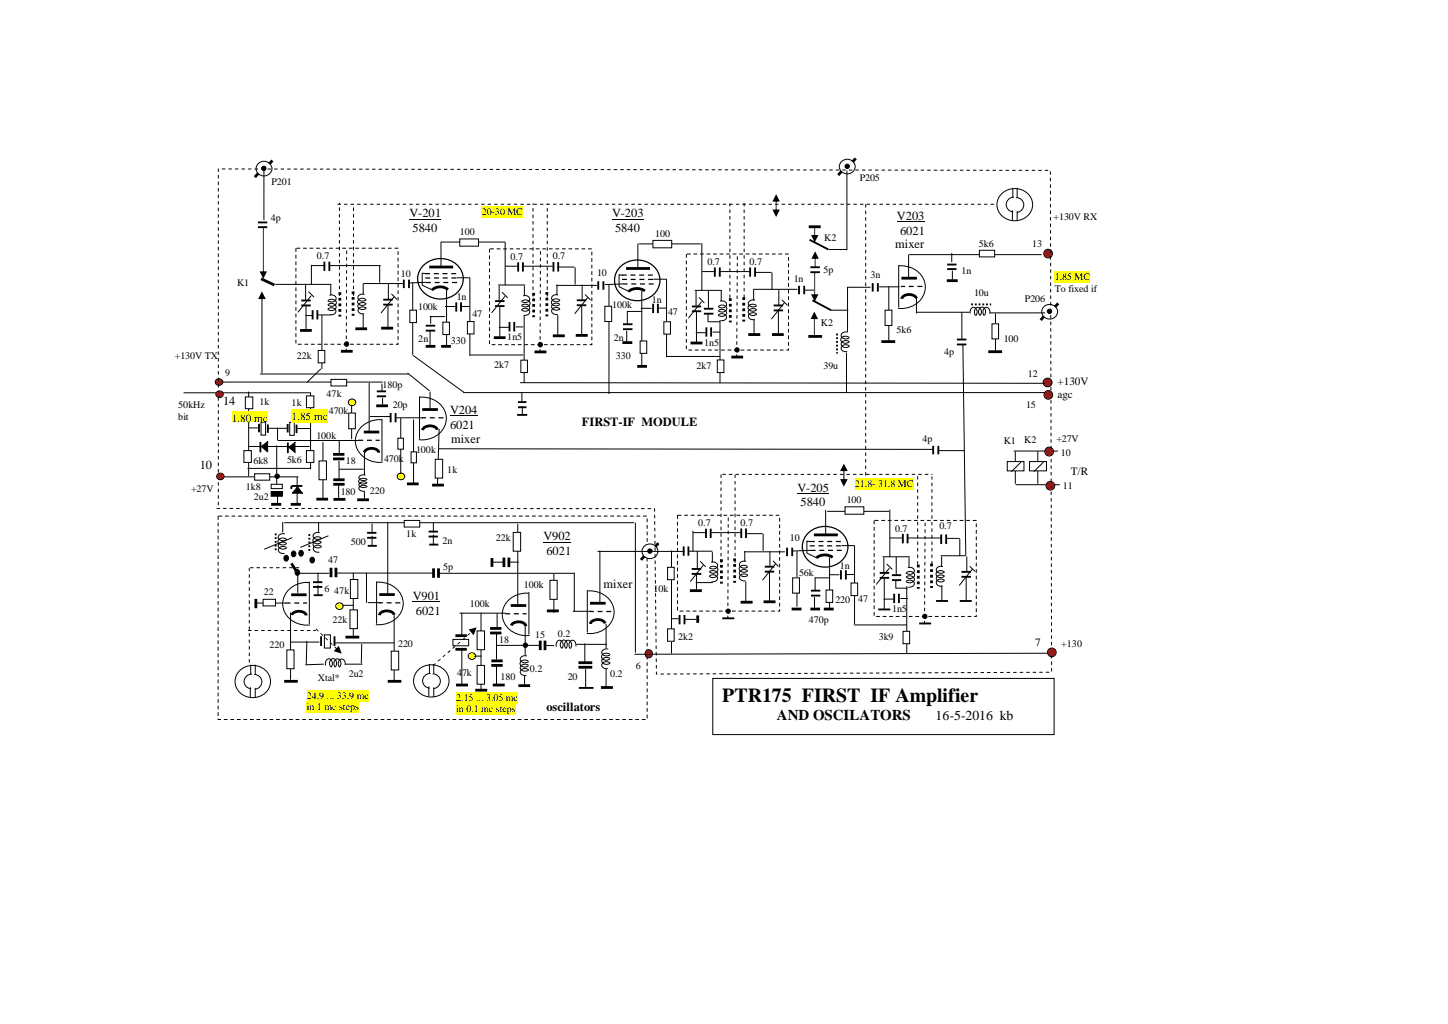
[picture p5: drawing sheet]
<svg xmlns="http://www.w3.org/2000/svg" width="297mm" height="210mm" viewBox="0 0 297 210" stroke-linecap="round" stroke-linejoin="round" font-family="sans-serif">
<defs><g id="words">
<text font-size="4.1" x="148.2" y="143.9">PTR175 FIRST IF Amplifier</text>
<text font-size="3.1" x="159.4" y="147.6">AND OSCILATORS</text>
<text font-size="2.8" x="191.9" y="147.6">16-5-2016 kb</text>
<g font-size="2.5">
<text x="84" y="44.6">V-201</text>
<text x="84.6" y="47.5">5840</text>
<text x="125.6" y="44.6">V-203</text>
<text x="126.2" y="47.6">5840</text>
<text x="184" y="45.1">V203</text>
<text x="183.6" y="50.8">mixer</text>
<text x="184.7" y="48.1">6021</text>
<text x="45.8" y="83.1">14</text>
<text x="92.3" y="84.9">V204</text>
<text x="92.3" y="87.9">6021</text>
<text x="119.4" y="87.3">FIRST-IF MODULE</text>
<text x="92.5" y="90.9">mixer</text>
<text x="41" y="96.1">10</text>
<text x="163.6" y="100.8">V-205</text>
<text x="164.2" y="103.8">5840</text>
<text x="111.5" y="110.7">V902</text>
<text x="112.1" y="113.7">6021</text>
<text x="84.7" y="123">V901</text>
<text x="123.8" y="120.6">mixer</text>
<text x="85.3" y="126">6021</text>
<text x="112.1" y="145.7">oscillators</text>
</g>
<g font-size="2.3">
<text x="217" y="79">+130V</text>
<text x="217" y="81.6">agc</text>
<text x="47.6" y="86.4">1.80 mc</text>
<text x="59.8" y="86.1">1.85 mc</text>
<text x="219.7" y="97.5">T/R</text>
<text x="212.4" y="132.5">7</text>
</g>
<g font-size="2.1">
<text x="55.7" y="38">P201</text>
<text x="176.4" y="37">P205</text>
<text x="55.6" y="45.2">4p</text>
<text x="98.8" y="44.1">20-30 MC</text>
<text x="216.1" y="45">+130V RX</text>
<text x="65" y="53.1">0.7</text>
<text x="94.3" y="48.1">100</text>
<text x="104.7" y="53.3">0.7</text>
<text x="113.4" y="53.2">0.7</text>
<text x="134.4" y="48.6">100</text>
<text x="169.1" y="49.4">K2</text>
<text x="200.8" y="50.6">5k6</text>
<text x="211.7" y="50.5">13</text>
<text x="48.6" y="58.6">K1</text>
<text x="82.3" y="56.7">10</text>
<text x="122.5" y="56.6">10</text>
<text x="145.1" y="54.3">0.7</text>
<text x="153.8" y="54.3">0.7</text>
<text x="162.8" y="57.7">1n</text>
<text x="168.9" y="55.9">5p</text>
<text x="178.6" y="56.9">3n</text>
<text x="197.2" y="56.3">1n</text>
<text x="216.4" y="57.5">1.85 MC</text>
<text x="216.4" y="59.9">To fixed if</text>
<text x="85.8" y="63.6">100k</text>
<text x="93.7" y="61.6">1n</text>
<text x="96.9" y="65">47</text>
<text x="125.6" y="63.2">100k</text>
<text x="133.7" y="62">1n</text>
<text x="137.1" y="64.5">47</text>
<text x="199.8" y="60.6">10u</text>
<text x="210.2" y="61.8">P206</text>
<text x="85.8" y="70.1">2n</text>
<text x="92.5" y="70.5">330</text>
<text x="104.1" y="69.8">1n5</text>
<text x="125.9" y="69.8">2n</text>
<text x="144.4" y="70.8">1n5</text>
<text x="168.4" y="66.9">K2</text>
<text x="183.9" y="68.2">5k6</text>
<text x="205.9" y="70.1">100</text>
<text x="35.9" y="73.6">+130V TX</text>
<text x="46.2" y="77.1">9</text>
<text x="60.9" y="73.7">22k</text>
<text x="101.4" y="75.4">2k7</text>
<text x="126.3" y="73.5">330</text>
<text x="142.9" y="75.7">2k7</text>
<text x="168.9" y="75.7">39u</text>
<text x="193.7" y="72.7">4p</text>
<text x="210.9" y="77.3">12</text>
<text x="36.6" y="83.6">50kHz</text>
<text x="53.3" y="83.1">1k</text>
<text x="59.8" y="83.2">1k</text>
<text x="67" y="81.4">47k</text>
<text x="78.5" y="79.6">180p</text>
<text x="80.6" y="83.7">20p</text>
<text x="210.5" y="83.7">15</text>
<text x="36.6" y="86">bit</text>
<text x="67.4" y="85">470k</text>
<text x="52" y="95.1">6k8</text>
<text x="58.9" y="94.8">5k6</text>
<text x="64.9" y="90">100k</text>
<text x="70.9" y="95.1">18</text>
<text x="78.8" y="94.7">470k</text>
<text x="85.4" y="92.8">100k</text>
<text x="189.2" y="90.7">4p</text>
<text x="205.9" y="91">K1</text>
<text x="210.1" y="90.8">K2</text>
<text x="216.7" y="90.6">+27V</text>
<text x="217.6" y="93.4">10</text>
<text x="39.2" y="100.9">+27V</text>
<text x="50.5" y="100.5">1k8</text>
<text x="69.9" y="101.4">180</text>
<text x="75.9" y="101.3">220</text>
<text x="91.7" y="96.9">1k</text>
<text x="175.4" y="99.8">21.8- 31.8 MC</text>
<text x="218" y="100.3">11</text>
<text x="52.1" y="102.4">2u2</text>
<text x="143.3" y="107.9">0.7</text>
<text x="151.9" y="107.8">0.7</text>
<text x="173.7" y="103">100</text>
<text x="72" y="111.8">500</text>
<text x="83.4" y="110">1k</text>
<text x="90.8" y="111.5">2n</text>
<text x="101.7" y="111">22k</text>
<text x="162" y="111">10</text>
<text x="183.6" y="109">0.7</text>
<text x="192.7" y="108.4">0.7</text>
<text x="67.3" y="115.4">47</text>
<text x="90.9" y="116.8">5p</text>
<text x="163.9" y="118">56k</text>
<text x="172.3" y="116.6">1n</text>
<text x="54.1" y="121.9">22</text>
<text x="66.5" y="121.4">6</text>
<text x="68.6" y="121.7">47k</text>
<text x="96.4" y="124.5">100k</text>
<text x="107.5" y="120.4">100k</text>
<text x="134.1" y="121.4">10k</text>
<text x="171.4" y="123.5">220</text>
<text x="176" y="123.5">47</text>
<text x="183" y="125.4">1n5</text>
<text x="68.2" y="127.8">22k</text>
<text x="102.4" y="131.9">18</text>
<text x="109.8" y="130.7">15</text>
<text x="114.5" y="130.6">0.2</text>
<text x="139.1" y="131.2">2k2</text>
<text x="165.9" y="127.7">470p</text>
<text x="180.3" y="131.1">3k9</text>
<text x="55.3" y="132.9">220</text>
<text x="81.7" y="132.7">220</text>
<text x="108.7" y="137.8">0.2</text>
<text x="130.4" y="137.2">6</text>
<text x="217.7" y="132.6">+130</text>
<text x="62.9" y="143.3">24.9 ... 33.9 mc</text>
<text x="65.2" y="139.6">Xtal*</text>
<text x="71.5" y="138.7">2u2</text>
<text x="93.6" y="143.7">2.15 ... 3.05 mc</text>
<text x="93.8" y="138.6">47k</text>
<text x="102.7" y="139.4">180</text>
<text x="116.5" y="139.4">20</text>
<text x="125.2" y="138.7">0.2</text>
<text x="62.9" y="145.6">in 1 mc steps</text>
<text x="93.6" y="146">in 0.1 mc steps</text>
</g>
</g></defs>
<path d="M208.3 92.6v6.5M212.9 92.6v6.5" fill="none" stroke="#000" stroke-width=".21"/>
<path d="M44.7 105.8h88.1v41.7h-88.1z" fill-rule="evenodd" fill="#fff"/>
<path d="M44.7 105.8h88.1v41.7h-88.1z" fill="none" stroke="#000" stroke-width=".21" stroke-dasharray=".8 .6" stroke-linecap="butt"/>
<path d="M66.5 130.1h1.3v2.7h-1.3z" fill-rule="evenodd" fill="#fff"/>
<path d="M95.1 80.5h119.2M63.4 119.4a4.7 4.7 0 0 0-5.3 5.2 5 5 0 0 0 5.4 3.5M63.5 119.3v8.5M77.3 119.3v8.5M77.3 119.3a4.9 4.9 0 0 1 5.4 4.4 4.9 4.9 0 0 1-5.5 4.4M66.5 130.1h1.3v2.7h-1.3z" fill="none" stroke="#000" stroke-width=".21"/>
<path d="M65.9 130.4v2M68.6 130.4v2" fill="none" stroke="#000" stroke-width=".38"/>
<path d="M59.7 121.9h3.2M59.9 126.1a1.86 1.86 0 0 1 2.8-.2l.1 .3M77.8 121.9h3.2M80.9 126a1.84 1.84 0 0 0-3-.2l-.1 .3" fill="none" stroke="#000" stroke-width=".57"/>
<path d="M58.6 123.6h4.4M82.1 123.6h-4.4" fill="none" stroke="#000" stroke-width=".26" stroke-dasharray="1 .8" stroke-linecap="butt"/>
<path d="M60.7 50.9h21v19.7h-21z" fill-rule="evenodd" fill="#fff"/>
<path d="M60.7 50.9h21v19.7h-21z" fill="none" stroke="#000" stroke-width=".21" stroke-dasharray=".8 .6" stroke-linecap="butt"/>
<g fill="none" stroke="#000" stroke-width=".21">
<path d="M56.6 58.3h11.3M62.7 58.5v2.9M63.3 59.8l1.1 1.1M63.9 54.4v3.9M64 54.4h2.6M67.7 54.4h10.3M67.9 58.5v2M74.5 58.3v2M74.5 58.1h8.2M77.9 54.5v3.4M79.7 58.3v2.9M62.8 62.7v5.2"/>
<path d="M63.8 60.7l-2.6 3.3M67.3 62.4a.92 .92 0 0 1 1.1-.1 .92 .92 0 0 1 .5 .9 1.14 1.14 0 0 1-1.6 .2M67.3 63.3a.89 .89 0 0 1 1.1-.2 .89 .89 0 0 1 .4 1l-.5 .4h-.5M67.3 61.6l.2-.2a.82 .82 0 0 1 1.1 .1 .82 .82 0 0 1 .1 1.1 1.18 1.18 0 0 1-1.4-.1M67.6 60.5a.8 .8 0 0 1 1.1 .2 .8 .8 0 0 1 0 1l-.7 .2-.7-.2M74.7 60.3a.79 .79 0 0 0-1 .2 .79 .79 0 0 0 0 1 1.18 1.18 0 0 0 1.4 0M75 61.4a.92 .92 0 0 0-1.1-.2 .92 .92 0 0 0-.5 1 1.14 1.14 0 0 0 1.7 .2M75.1 62.2l-.5-.2a.78 .78 0 0 0-.9 .3 .78 .78 0 0 0 0 .9 1.18 1.18 0 0 0 1.4 0M75.1 63.1a.93 .93 0 0 0-1.1-.1 .93 .93 0 0 0-.5 .9l.5 .4h.6M79.6 62.6v4.8M80.3 60.3l1.1 1M80.8 60.9l-2.6 3.2"/>
<circle cx="71.1" cy="70.5" r=".45"/>
</g>
<path d="M66.5 53.6v1.9M67.6 53.6v1.9M61.8 61.6h2M61.8 62.6h2M78.6 61.4h2M78.6 62.4h2M93.6 62v1.9M94.6 62v1.9" fill="none" stroke="#000" stroke-width=".38"/>
<path d="M61.5 67.7h2.5M69.9 72h2.4M78.2 67.3h2.4" fill="none" stroke="#000" stroke-width=".57"/>
<path d="M69.7 59.9v5M72.4 59.7v5" fill="none" stroke="#000" stroke-width=".57" stroke-dasharray=".6 .6" stroke-linecap="butt"/>
<path d="M69.3 41.9h138.9M71.1 51.4l-.1 20.7M69.6 60.6v-18.9M72.5 60.6v-18.8" fill="none" stroke="#000" stroke-width=".21" stroke-dasharray=".6 .8"/>
<circle cx="71.1" cy="70.5" r=".45" fill="#000"/>
<path d="M100.4 51h21v19.7h-21z" fill-rule="evenodd" fill="#fff"/>
<path d="M100.4 51h21v19.7h-21z" fill="none" stroke="#000" stroke-width=".21" stroke-dasharray=".8 .6" stroke-linecap="butt"/>
<path d="M82.8 57.3v1.8M83.9 57.3v1.8" fill="none" stroke="#000" stroke-width=".38"/>
<path d="M90.5 49.6h13" fill="none" stroke="#000" stroke-width=".21"/>
<path d="M86.8 54.5a4.9 4.9 0 0 1 8.2 1.9 4.5 4.5 0 0 1-6.3 4.6 4 4 0 0 1-1.9-6.5z" fill-rule="evenodd" fill="#fff"/>
<path d="M86.8 54.5a4.9 4.9 0 0 1 8.2 1.9 4.5 4.5 0 0 1-6.3 4.6 4 4 0 0 1-1.9-6.5z" fill="none" stroke="#000" stroke-width=".26"/>
<path d="M88 54.7h5M91.9 59.4a2.54 2.54 0 0 0-3.3 0M101.3 69.2h2.4M109.6 72.1h2.5M118.1 68.7h2.5" fill="none" stroke="#000" stroke-width=".57"/>
<path d="M87.2 56.1h7M87.2 57h7M87.4 57.9h7" fill="none" stroke="#000" stroke-width=".26" stroke-dasharray="1 .8" stroke-linecap="butt"/>
<g fill="none" stroke="#000" stroke-width=".21">
<path d="M87.4 56.1l-.8-.1v2.5l2.2 1M90.5 49.7v4.9M93.8 56.9h2.5M96.4 56.9v16M102.2 58.4h5.5M102.4 58.6v3M103 59.9l1.1 1.1M103.6 49.7v8.7M103.7 54.6h2.6M107.5 54.6h5.8M107.6 58.6v2M114.3 58.4v2"/>
<path d="M114.4 54.7h3.4M118 54.9v3.4M119.4 58.4v2.9M96.4 72.8h10.9M102.4 67.1h1.9M102.5 62.9v6.4M103.5 60.8l-2.6 3.3M105.9 67h1.4M107 62.6a.93 .93 0 0 1 1.1-.2 .93 .93 0 0 1 .5 .9 1.09 1.09 0 0 1-1.6 .2M107 63.5a.92 .92 0 0 1 1.1-.2 .92 .92 0 0 1 .5 .9l-.5 .4h-.6M107.1 61.7l.4-.2a.83 .83 0 0 1 .9 .1 .83 .83 0 0 1 .3 .9 1.13 1.13 0 0 1-1.6 .2M107.4 60.6a.79 .79 0 0 1 1 .2 .79 .79 0 0 1 0 1l-.7 .2-.7-.2"/>
<path d="M114.4 60.5a.78 .78 0 0 0-1 .1 .78 .78 0 0 0 0 1 1.18 1.18 0 0 0 1.4 0M114.4 64.6v4M114.8 61.5a.94 .94 0 0 0-1.1-.2 .94 .94 0 0 0-.5 1 1.17 1.17 0 0 0 1.6 .2M114.8 62.4a.94 .94 0 0 0-1.1-.2 .94 .94 0 0 0-.5 .9 1.2 1.2 0 0 0 1.6 .3M114.8 63.2l-.2-.1a.82 .82 0 0 0-1.1 .1 .82 .82 0 0 0-.1 1.1l.9 .1M119.3 62.7v6M120.1 60.4l1 1.1M120.6 61l-2.7 3.3"/>
<circle cx="110.8" cy="70.6" r=".46"/>
</g>
<path d="M106.3 53.8v1.9M107.3 53.8v1.9M113.5 53.7v2M114.5 53.7v2M101.6 61.7h1.9M101.6 62.7h1.9M104.5 66v1.9M105.5 66v1.9M118.3 61.6h2M118.3 62.6h2" fill="none" stroke="#000" stroke-width=".38"/>
<path d="M112.2 59.9v5M109.5 60v5" fill="none" stroke="#000" stroke-width=".57" stroke-dasharray=".6 .6" stroke-linecap="butt"/>
<path d="M110.9 51.6l-.1 20.6M109.3 60.7v-18.9M112.3 60.7v-18.9" fill="none" stroke="#000" stroke-width=".21" stroke-dasharray=".6 .8"/>
<circle cx="110.8" cy="70.6" r=".46" fill="#000"/>
<path d="M94.3 49h3.9v1.5h-3.9z" fill-rule="evenodd" fill="#fff"/>
<path d="M87.3 57.9l-3.4 .1M94.3 49h3.9v1.5h-3.9zM114.2 58.5h8.2M88.2 64.9h3M88.2 67.9v3M88.3 64.9v1.4M107.5 64.7v13.7" fill="none" stroke="#000" stroke-width=".21"/>
<path d="M87.3 66.8h2M87.3 67.8h2" fill="none" stroke="#000" stroke-width=".38"/>
<path d="M87.3 71h2" fill="none" stroke="#000" stroke-width=".57"/>
<path d="M106.8 73.8h1.4v2.6h-1.4z" fill-rule="evenodd" fill="#fff"/>
<path d="M84.7 58v14.6M106.8 73.8h1.4v2.6h-1.4z" fill="none" stroke="#000" stroke-width=".21"/>
<path d="M140.8 52.1h21v19.7h-21z" fill-rule="evenodd" fill="#fff"/>
<path d="M140.8 52.1h21v19.7h-21z" fill="none" stroke="#000" stroke-width=".21" stroke-dasharray=".8 .6" stroke-linecap="butt"/>
<path d="M122.7 57.7v1.7M123.8 57.7v1.7" fill="none" stroke="#000" stroke-width=".38"/>
<path d="M131.1 50h12.6" fill="none" stroke="#000" stroke-width=".21"/>
<path d="M127.2 54.8a4.9 4.9 0 0 1 8.1 1.9 4.5 4.5 0 0 1-6.2 4.7 4 4 0 0 1-1.9-6.6z" fill-rule="evenodd" fill="#fff"/>
<path d="M127.2 54.8a4.9 4.9 0 0 1 8.1 1.9 4.5 4.5 0 0 1-6.2 4.7 4 4 0 0 1-1.9-6.6z" fill="none" stroke="#000" stroke-width=".26"/>
<path d="M128.4 55h4.9M132.3 59.6a2.76 2.76 0 0 0-3.3 .1M141.6 70.3h2.5M150 73.2h2.4M158.4 68.6h2.4" fill="none" stroke="#000" stroke-width=".57"/>
<path d="M127.5 56.4h7.1M127.6 57.3h7M127.7 58.2h7" fill="none" stroke="#000" stroke-width=".26" stroke-dasharray="1 .8" stroke-linecap="butt"/>
<g fill="none" stroke="#000" stroke-width=".21">
<path d="M127.7 56.4l-.7-.1v2.5l2.1 1M130.8 50v4.9M134.1 57.2h2.5M136.7 57.2v16M142.6 59.5h5.4M142.8 59.7v2.9M144 49.9v9.6M144.1 55.7h2.6M147.8 55.7h5.9M148 59.7v2M154.6 59.5v2M154.8 55.8h3.4"/>
<path d="M158.4 55.9v3.4M159.8 59.5v2.9M136.7 73.1h11M142.8 68.2h1.8M142.9 63.9v6.5M143.4 61l1 1.1M143.9 61.9l-2.6 3.3M146.3 68.1h1.4M147.4 63.6a.94 .94 0 0 1 1.1-.1 .94 .94 0 0 1 .5 .9 1.22 1.22 0 0 1-1.6 .2M147.4 64.5a.94 .94 0 0 1 1.1-.1 .94 .94 0 0 1 .5 .9l-.5 .4h-.6M147.4 62.8a.92 .92 0 0 1 1.1-.2 .92 .92 0 0 1 .5 .9 1.22 1.22 0 0 1-1.6 .3M147.7 61.7a.79 .79 0 0 1 1.1 .2 .79 .79 0 0 1 0 1 1.18 1.18 0 0 1-1.4 0"/>
<path d="M154.8 61.5h-.2a.76 .76 0 0 0-.9 .3 .76 .76 0 0 0 .1 .9l.7 .2 .7-.2M155.1 62.6l-.2-.1a.82 .82 0 0 0-1.1 0 .82 .82 0 0 0-.1 1.1 1.18 1.18 0 0 0 1.4-.1M155.2 63.5l-.5-.2a.84 .84 0 0 0-.9 .1 .84 .84 0 0 0-.2 .8 1.13 1.13 0 0 0 1.6 .2M155.2 64.3a.92 .92 0 0 0-1.1-.2 .92 .92 0 0 0-.5 1l.5 .4h.6M159.7 63.8v4.7M160.4 61.5l1.1 1M160.9 62.1l-2.6 3.3"/>
<circle cx="151.2" cy="71.7" r=".44"/>
</g>
<path d="M146.6 54.8v1.9M147.7 54.8v1.9M153.9 54.8v1.9M154.9 54.8v1.9M141.9 62.8h1.9M141.9 63.8h1.9M144.9 67.1v1.9M145.9 67.1v1.9M158.7 62.6h2M158.7 63.6h2" fill="none" stroke="#000" stroke-width=".38"/>
<path d="M149.8 61.1v5M152.6 60.9v5" fill="none" stroke="#000" stroke-width=".57" stroke-dasharray=".6 .6" stroke-linecap="butt"/>
<path d="M151.3 52.6l-.2 20.7M149.7 61v-19.2M152.7 61v-19.3" fill="none" stroke="#000" stroke-width=".21" stroke-dasharray=".6 .8"/>
<circle cx="151.2" cy="71.7" r=".44" fill="#000"/>
<path d="M133.9 49.3h3.9v1.5h-3.9z" fill-rule="evenodd" fill="#fff"/>
<path d="M131.7 59.7v15.5M133.9 49.3h3.9v1.5h-3.9z" fill="none" stroke="#000" stroke-width=".21"/>
<path d="M127.8 66.5h1.9M127.8 67.5h1.9" fill="none" stroke="#000" stroke-width=".38"/>
<path d="M131.3 69.9h1.4v2.5h-1.4z" fill-rule="evenodd" fill="#fff"/>
<path d="M127.7 58.2l-3.6 .1M154.5 59.3h9M128.6 67.9v2.1M131.3 69.9h1.4v2.5h-1.4zM131.7 63.8h-3v2.5M147.7 65.7v12.7" fill="none" stroke="#000" stroke-width=".21"/>
<path d="M127.7 70.2h2" fill="none" stroke="#000" stroke-width=".57"/>
<path d="M147.1 73.8h1.4v2.6h-1.4z" fill-rule="evenodd" fill="#fff"/>
<path d="M124.9 58.5v22.2M66 64.6v11M147.1 73.8h1.4v2.6h-1.4zM61.1 117.7v3.8M59.6 125.6v13.7" fill="none" stroke="#000" stroke-width=".21"/>
<path d="M163.9 58.6v1.7M165 58.6v1.7" fill="none" stroke="#000" stroke-width=".38"/>
<path d="M67.9 116.4v1.9M68.9 116.4v1.9M58.3 139.7h2.8" fill="none" stroke="#000" stroke-width=".57"/>
<path d="M58.8 133.2h1.5v3.9h-1.5z" fill-rule="evenodd" fill="#fff"/>
<path d="M69 117.5h19.9M72.5 117.5v13M58.8 133.2h1.5v3.9h-1.5zM59.6 131.6h5.8M68.6 131.8h12.3M75.5 123.5h2.5M80.9 126.2v13.2" fill="none" stroke="#000" stroke-width=".21"/>
<path d="M180.8 70h2.8" fill="none" stroke="#000" stroke-width=".57"/>
<path d="M71.8 125h1.5v3.9h-1.5z" fill-rule="evenodd" fill="#fff"/>
<path d="M58.3 107.1h71.7M79.5 107.1v14.7M117.8 117.5v7.8M71.8 125h1.5v3.9h-1.5z" fill="none" stroke="#000" stroke-width=".21"/>
<path d="M70.9 130.6h2.8" fill="none" stroke="#000" stroke-width=".57"/>
<path d="M51.1 135.8v-19.3" fill="none" stroke="#000" stroke-width=".21" stroke-dasharray=".6 .8"/>
<path d="M64.8 128.9l.5 .3v.2zM65.7 129.8l.6 .5h-.1zM66.7 130.7l.6 .5zM67.7 131.7l.5 .5h-.1zM68.6 132.6h.2l.4 .5zM69.5 132.4l.6 1.6-1.7-.5z" fill="#000"/>
<circle cx="214.9" cy="78.4" r=".9" fill="#f00"/>
<circle cx="214.9" cy="78.4" r=".9" fill="none" stroke="#000" stroke-width=".21"/>
<path d="M52.8 33.7a1.55 1.55 0 0 1 2.7 .1 1.55 1.55 0 0 1-1.4 2.3 1.5 1.5 0 0 1-1.4-.8 1.5 1.5 0 0 1 .1-1.6z" fill-rule="evenodd" fill="#fff"/>
<g fill="none" stroke="#000" stroke-width=".21">
<path d="M52.8 33.7a1.55 1.55 0 0 1 2.7 .1 1.55 1.55 0 0 1-1.4 2.3 1.5 1.5 0 0 1-1.4-.8 1.5 1.5 0 0 1 .1-1.6z"/>
<circle cx="54.1" cy="34.5" r=".44"/>
</g>
<path d="M53 35.6l-.7 .7M55.9 32.9l-.7 .7" fill="none" stroke="#000" stroke-width=".57"/>
<circle cx="54.1" cy="34.5" r=".44" fill="#000"/>
<path d="M159.2 41v2.3zM159.2 39.8l.8 1.5h-1.5zM158.5 43h1.5l-.8 1.5z" fill="#000"/>
<path d="M205.6 39.6a3.7 3.7 0 0 1 3.8-.8 3.7 3.7 0 0 1 2.4 3.2 3.7 3.7 0 0 1-3.6 3.3 3.7 3.7 0 0 1-3.7-3.3 3.1 3.1 0 0 1 1.1-2.4z" fill-rule="evenodd" fill="#fff"/>
<path d="M205.6 39.6a3.7 3.7 0 0 1 3.8-.8 3.7 3.7 0 0 1 2.4 3.2 3.7 3.7 0 0 1-3.6 3.3 3.7 3.7 0 0 1-3.7-3.3 3.1 3.1 0 0 1 1.1-2.4zM207.8 38.6v1.9M208.7 38.6v1.9M207.7 43.2v1.9M207.9 40.4a1.51 1.51 0 0 0-1.5 1.5 1.51 1.51 0 0 0 1.4 1.5M208.5 40.5a1.51 1.51 0 0 1 1.5 1.4 1.51 1.51 0 0 1-1.3 1.6M208.7 43.3v2" fill="none" stroke="#000" stroke-width=".21"/>
<path d="M79.5 139.7h2.8" fill="none" stroke="#000" stroke-width=".57"/>
<path d="M80.3 133.5h1.5v3.8h-1.5z" fill-rule="evenodd" fill="#fff"/>
<path d="M84 44.9h6.5M125.6 44.9h6.4M80.3 133.5h1.5v3.8h-1.5z" fill="none" stroke="#000" stroke-width=".21"/>
<circle cx="133.1" cy="134" r=".81" fill="#f00"/>
<circle cx="133.1" cy="134" r=".81" fill="none" stroke="#000" stroke-width=".21"/>
<path d="M82.9 106.7h3.2v1.3h-3.2z" fill-rule="evenodd" fill="#fff"/>
<path d="M76.3 107.4v2M76.3 109.9v2M82.9 106.7h3.2v1.3h-3.2zM88.9 107.1v2M88.9 109.6v2" fill="none" stroke="#000" stroke-width=".21"/>
<path d="M75.3 109.2h1.9M75.3 110.2h1.9M75.4 111.9h1.9M87.9 109h1.9M87.9 110h1.9M88 111.6h1.9" fill="none" stroke="#000" stroke-width=".38"/>
<path d="M124.1 62.8h1.3v3.1h-1.3z" fill-rule="evenodd" fill="#fff"/>
<path d="M124.1 62.8h1.4v3.1h-1.4z" fill="none" stroke="#000" stroke-width=".21"/>
<path d="M84.1 63.6h1.3v2.5h-1.3z" fill-rule="evenodd" fill="#fff"/>
<path d="M84.1 63.6h1.3v2.5h-1.3z" fill="none" stroke="#000" stroke-width=".21"/>
<path d="M146.3 139.1h69.9v11.5h-69.9z" fill-rule="evenodd" fill="#fff"/>
<path d="M91.6 59.3v11.7M107.1 80.5v1.7M107.1 83.4v1.6M146.2 139.1h70v11.5h-70z" fill="none" stroke="#000" stroke-width=".21"/>
<path d="M106.1 85h2.1M106.3 82.4h1.7M106.3 83.5h1.7" fill="none" stroke="#000" stroke-width=".38"/>
<path d="M90.8 66h1.4v2.6h-1.4z" fill-rule="evenodd" fill="#fff"/>
<path d="M90.8 66h1.4v2.6h-1.4zM108.4 121.6a4.9 4.9 0 0 0-5.4 4.3 4.8 4.8 0 0 0 5.6 4.4M108.5 121.5v8.5M120.5 121v8.6M120.6 121.1a4.9 4.9 0 0 1 5.4 4.4 4.9 4.9 0 0 1-5.6 4.3" fill="none" stroke="#000" stroke-width=".21"/>
<path d="M104.8 124.1h3.1M104.9 128.2a1.84 1.84 0 0 1 2.9-.1l.1 .3M121 123.7h3.2M124.1 127.8a1.76 1.76 0 0 0-3 .1" fill="none" stroke="#000" stroke-width=".57"/>
<path d="M103.6 125.8h4.4M125.4 125.3h-4.4" fill="none" stroke="#000" stroke-width=".26" stroke-dasharray="1 .8" stroke-linecap="butt"/>
<path d="M132 112.1a1.56 1.56 0 0 1 2.5-.1 1.56 1.56 0 0 1-.6 2.4 1.54 1.54 0 0 1-1.8-.4 1.54 1.54 0 0 1-.1-1.9z" fill-rule="evenodd" fill="#fff"/>
<g fill="none" stroke="#000" stroke-width=".21">
<path d="M74.5 64.4v3M78.3 86.1a4.6 4.6 0 0 0-5.3 5.1 5 5 0 0 0 5.4 3.5M78.4 85.9v8.6M86.1 81.3v8.6M86.2 81.4a4.9 4.9 0 0 1 5.4 4.4 4.9 4.9 0 0 1-5.6 4.3M132 112.1a1.56 1.56 0 0 1 2.5-.1 1.56 1.56 0 0 1-.6 2.4 1.54 1.54 0 0 1-1.8-.4 1.54 1.54 0 0 1-.1-1.9z"/>
<circle cx="133.3" cy="113" r=".44"/>
</g>
<path d="M53.5 57.1l2.8 1.3M72.9 67.4h2.4M74.6 88.6h3.2M74.8 92.7a1.72 1.72 0 0 1 2.9 .1M86.6 83.9h3.2M89.7 88.1a1.76 1.76 0 0 0-3 .1M132.1 114l-.6 .8M135.1 111.3l-.7 .8" fill="none" stroke="#000" stroke-width=".57"/>
<circle cx="133.3" cy="113" r=".44" fill="#000"/>
<path d="M73.5 90.3h4.4M91 85.6h-4.5" fill="none" stroke="#000" stroke-width=".26" stroke-dasharray="1 .8" stroke-linecap="butt"/>
<g fill="#000">
<path d="M53.9 46.7h.2l-.1 9.3zM53.3 55.6h1.5l-.8 1.5z"/>
<path d="M53.6 61h.2v15.4l-.1 .1zM53.7 59.7l.8 1.6h-1.5z"/>
</g>
<path d="M95.9 65.9h1.3v2.6h-1.3z" fill-rule="evenodd" fill="#fff"/>
<path d="M91.4 62.8h2M94.5 62.8h1.8M95.9 65.9h1.3v2.6h-1.3zM131.5 63.2h2.1M135.1 63.2h1.6M154.7 65.4v3" fill="none" stroke="#000" stroke-width=".21"/>
<path d="M90.5 71h2M113.4 68.8h2.5M130.7 75.1h2M153.5 68.6h2.5" fill="none" stroke="#000" stroke-width=".57"/>
<path d="M134 62.3v1.9M135 62.3v1.9" fill="none" stroke="#000" stroke-width=".38"/>
<path d="M136.2 66h1.3v2.5h-1.3z" fill-rule="evenodd" fill="#fff"/>
<path d="M145.3 59.6v3.6M165.1 59.5h1.9M182.3 58.8v10.9M136.2 66h1.3v2.5h-1.3zM145.2 64.3v1.6M145.2 66h2.4M188 64h10.8M188 61.2v3M197.3 64.1v5.4M204.2 64.3v7.8" fill="none" stroke="#000" stroke-width=".21"/>
<path d="M144.4 63.3h1.9M144.4 64.3h1.9" fill="none" stroke="#000" stroke-width=".38"/>
<path d="M138.9 105.6h21v19.7h-21z" fill-rule="evenodd" fill="#fff"/>
<path d="M139 105.6h20.9v19.7h-20.9z" fill="none" stroke="#000" stroke-width=".21" stroke-dasharray=".8 .6" stroke-linecap="butt"/>
<g fill="none" stroke="#000" stroke-width=".21">
<path d="M122.6 113h17.8M137.7 112.9v21M141.3 113h4.8M142.2 108.9v4.1M142.2 109.2h2.7M142.8 119.4h3.3M142.9 117.5v3.2M143 113v3.5M143.7 115.1l1 1.1M144.3 115.9l-2.7 3.3M145.5 117.2l.5-.2a.84 .84 0 0 1 .9 .1 .84 .84 0 0 1 .3 .9 1.13 1.13 0 0 1-1.7 .2M145.5 118.1a.92 .92 0 0 1 1.1-.2 .92 .92 0 0 1 .5 .9l-.5 .4-.6 .1"/>
<path d="M145.6 116.3l.2-.1a.82 .82 0 0 1 1.1 0 .82 .82 0 0 1 .1 1.1 1.18 1.18 0 0 1-1.4 0M145.9 115.2h.2a.76 .76 0 0 1 .9 .3 .76 .76 0 0 1-.1 .9l-.6 .2-.8-.2M146 109.2h5.8M146.1 113.2v2M152.7 113.1h8.2M152.8 113v2M153 115.1a.79 .79 0 0 0-1 .1 .79 .79 0 0 0 0 1 1.18 1.18 0 0 0 1.4 0M153 119.3v3.9M153 109.4h3.4M153.3 116.1a.94 .94 0 0 0-1.1-.2 .94 .94 0 0 0-.5 1 1.22 1.22 0 0 0 1.6 .2M153.3 117a.94 .94 0 0 0-1-.2 .94 .94 0 0 0-.5 .9 1.2 1.2 0 0 0 1.6 .3M153.4 117.9l-.5-.2a.83 .83 0 0 0-.9 .1 .83 .83 0 0 0-.2 .8l.5 .4h.6"/>
<path d="M156.5 109.5v3.4M157.9 117.3v6M157.9 113v3M158.6 115l1 1.1M159.1 115.6l-2.6 3.3"/>
<circle cx="149.4" cy="125.3" r=".44"/>
</g>
<path d="M141.9 116.6h1.9M141.9 117.6h1.9M144.8 108.4v1.9M145.8 108.4v1.9M152.1 108.3v2M153 108.3v2M156.9 116.2h1.9M156.9 117.2h1.9M139.4 126.1v1.9M140.4 126.1v1.9M148.2 126.7h2.4" fill="none" stroke="#000" stroke-width=".38"/>
<path d="M141.5 121.1h2.5M156.6 123.4h2.5" fill="none" stroke="#000" stroke-width=".57"/>
<path d="M148 114.6v5M150.7 114.5v5" fill="none" stroke="#000" stroke-width=".57" stroke-dasharray=".6 .6" stroke-linecap="butt"/>
<path d="M147.9 115.3v-18.3M149.4 106.2l-.1 20.6M150.8 115.3v-17.9" fill="none" stroke="#000" stroke-width=".21" stroke-dasharray=".6 .8"/>
<circle cx="149.4" cy="125.3" r=".44" fill="#000"/>
<path d="M179.3 106.7h21v19.7h-21z" fill-rule="evenodd" fill="#fff"/>
<path d="M179.3 106.7h21v19.7h-21z" fill="none" stroke="#000" stroke-width=".21" stroke-dasharray=".8 .6" stroke-linecap="butt"/>
<path d="M161.5 112.3v1.7M162.5 112.3v1.7" fill="none" stroke="#000" stroke-width=".38"/>
<path d="M169.8 104.8h12.5" fill="none" stroke="#000" stroke-width=".21"/>
<path d="M165.7 109.4a4.9 4.9 0 0 1 8.2 1.9 4.5 4.5 0 0 1-6.3 4.7 4 4 0 0 1-1.9-6.6z" fill-rule="evenodd" fill="#fff"/>
<path d="M165.7 109.4a4.9 4.9 0 0 1 8.2 1.9 4.5 4.5 0 0 1-6.3 4.7 4 4 0 0 1-1.9-6.6z" fill="none" stroke="#000" stroke-width=".26"/>
<path d="M167 109.6h4.9M170.8 114.3a2.76 2.76 0 0 0-3.3 0" fill="none" stroke="#000" stroke-width=".57"/>
<path d="M166.1 111h7M166.1 111.9h7M166.3 112.8h7" fill="none" stroke="#000" stroke-width=".26" stroke-dasharray="1 .8" stroke-linecap="butt"/>
<g fill="none" stroke="#000" stroke-width=".21">
<path d="M166.3 111l-.8-.1v2.5l2.2 1M169.4 104.6v4.9M172.7 111.8h2.5M175.3 111.8v16M181.1 114.1h5.5M181.3 114.3v2.9M181.4 118.6v6.4M181.9 115.7l1.1 1M182.4 116.5l-2.6 3.3M182.5 104.5v9.6M182.6 110.3h2.6M185.9 118.2a.94 .94 0 0 1 1.1-.1 .94 .94 0 0 1 .5 .9 1.22 1.22 0 0 1-1.6 .3"/>
<path d="M185.9 119.1a.94 .94 0 0 1 1.1-.1 .94 .94 0 0 1 .5 .9l-.5 .4-.6 .1M186 117.4a.92 .92 0 0 1 1-.2 .92 .92 0 0 1 .5 .9 1.17 1.17 0 0 1-1.5 .3M186.3 116.3a.78 .78 0 0 1 1 .2 .78 .78 0 0 1 0 1 1.18 1.18 0 0 1-1.4 0M186.3 110.3h6.7M186.5 114.3v2M193.2 114.1v2M193.3 116.1a.79 .79 0 0 0-1 .2 .79 .79 0 0 0 0 1l.7 .2 .7-.2M193.7 117.2a.93 .93 0 0 0-1.1-.2 .93 .93 0 0 0-.5 1 1.09 1.09 0 0 0 1.6 .2M193.7 118.1a.93 .93 0 0 0-1.1-.2 .93 .93 0 0 0-.5 .9 1.09 1.09 0 0 0 1.6 .2M193.7 119a.92 .92 0 0 0-1.1-.2 .92 .92 0 0 0-.5 .9 1 1 0 0 0 1.1 .4M196.9 110.5v3.4M198.2 118.4v4.7"/>
<path d="M198.3 114.1v3M199 116.1l1 1M199.5 116.7l-2.7 3.3M181.3 122.8h1.9M184.8 122.7h1.4"/>
<circle cx="189.7" cy="126.3" r=".45"/>
</g>
<path d="M180.5 117.4h1.9M180.5 118.4h1.9M185.2 109.4v2M186.2 109.4v2M197.2 117.2h2M197.2 118.2h2M180.2 124.9h2.4M183.4 121.7v1.9M184.4 121.7v1.9M188.5 127.8h2.5M196.9 123.2h2.4" fill="none" stroke="#000" stroke-width=".38"/>
<path d="M188.4 115.7v5M191.1 115.5v5" fill="none" stroke="#000" stroke-width=".57" stroke-dasharray=".6 .6" stroke-linecap="butt"/>
<path d="M188.3 115.7v-18.3M189.8 107.2l-.2 20.7M191.2 115.7v-18" fill="none" stroke="#000" stroke-width=".21" stroke-dasharray=".6 .8"/>
<circle cx="189.7" cy="126.3" r=".45" fill="#000"/>
<path d="M173.4 103.9h3.8v1.5h-3.8z" fill-rule="evenodd" fill="#fff"/>
<path d="M170.2 114.3v10.7M173.4 103.9h3.8v1.5h-3.8z" fill="none" stroke="#000" stroke-width=".21"/>
<path d="M166.4 121.1h1.9M166.4 122.1h1.9" fill="none" stroke="#000" stroke-width=".38"/>
<path d="M169.5 120.9h1.3v2.6h-1.3z" fill-rule="evenodd" fill="#fff"/>
<path d="M166.2 112.8l-3.5 .1M170.2 118.4h-3v2.5M193 113.9h5M167.1 122.5v2.1M169.5 120.9h1.3v2.6h-1.3zM186 120.2v13.7" fill="none" stroke="#000" stroke-width=".21"/>
<path d="M166.2 124.8h2" fill="none" stroke="#000" stroke-width=".57"/>
<path d="M185.2 129.4h1.4v2.6h-1.4z" fill-rule="evenodd" fill="#fff"/>
<path d="M163.5 113.1v11.2M185.2 129.4h1.4v2.6h-1.4z" fill="none" stroke="#000" stroke-width=".21"/>
<path d="M191.4 91.4v1.7M192.5 91.4v1.7" fill="none" stroke="#000" stroke-width=".38"/>
<path d="M202.7 72.1h2.9" fill="none" stroke="#000" stroke-width=".57"/>
<path d="M173 96.3h.2v2.2l-.1 .1zM173.1 95l.8 1.6h-1.6zM172.3 98.2h1.6l-.8 1.5z" fill="#000"/>
<path d="M162.6 118.4h1.4v3.2h-1.4z" fill-rule="evenodd" fill="#fff"/>
<path d="M162.6 118.4h1.4v3.2h-1.4zM170.1 117.8h2M173.6 117.8h1.6M193.2 120.1v2.9" fill="none" stroke="#000" stroke-width=".21"/>
<path d="M151.9 123.4h2.5M169 124.8h2" fill="none" stroke="#000" stroke-width=".57"/>
<path d="M172.5 116.9v1.9M173.5 116.9v1.9M192 123.2h2.5" fill="none" stroke="#000" stroke-width=".38"/>
<path d="M174.6 119.5h1.3v2.6h-1.3z" fill-rule="evenodd" fill="#fff"/>
<path d="M106.7 78.4l107.7 .2M163.6 101.1h6.4M174.6 119.5h1.3v2.6h-1.3zM183.8 119v1.5M183.9 114.2v3.6M183.8 120.6h2.3" fill="none" stroke="#000" stroke-width=".21"/>
<path d="M183 117.9h1.9M183 118.9h1.9" fill="none" stroke="#000" stroke-width=".38"/>
<path d="M177.6 41.9v55.6M148.2 97.2h43" fill="none" stroke="#000" stroke-width=".21" stroke-dasharray=".6 .8"/>
<circle cx="215.1" cy="80.9" r=".89" fill="#f00"/>
<circle cx="215.1" cy="80.9" r=".89" fill="none" stroke="#000" stroke-width=".21"/>
<path d="M49.3 137.4a3.7 3.7 0 0 1 3.8-.8 3.7 3.7 0 0 1 2.4 3.1 3.7 3.7 0 0 1-3.6 3.3 3.7 3.7 0 0 1-3.7-3.3 3.1 3.1 0 0 1 1.1-2.3z" fill-rule="evenodd" fill="#fff"/>
<path d="M49.3 137.4a3.7 3.7 0 0 1 3.8-.8 3.7 3.7 0 0 1 2.4 3.1 3.7 3.7 0 0 1-3.6 3.3 3.7 3.7 0 0 1-3.7-3.3 3.1 3.1 0 0 1 1.1-2.3zM51.4 136.3v1.9M51.6 138.2a1.51 1.51 0 0 0-1.5 1.4 1.51 1.51 0 0 0 1.4 1.6M52.2 138.3a1.51 1.51 0 0 1 1.5 1.4 1.51 1.51 0 0 1-1.3 1.6M52.4 136.3v1.9M51.3 140.9v1.9M52.4 141.1v1.9" fill="none" stroke="#000" stroke-width=".21"/>
<path d="M85.9 137.2a3.7 3.7 0 0 1 3.8-.7 3.7 3.7 0 0 1 2.4 3.1 3.7 3.7 0 0 1-3.6 3.3 3.7 3.7 0 0 1-3.7-3.3 3.1 3.1 0 0 1 1.1-2.4z" fill-rule="evenodd" fill="#fff"/>
<path d="M85.9 137.2a3.7 3.7 0 0 1 3.8-.7 3.7 3.7 0 0 1 2.4 3.1 3.7 3.7 0 0 1-3.6 3.3 3.7 3.7 0 0 1-3.7-3.3 3.1 3.1 0 0 1 1.1-2.4zM88.1 136.2v1.8M88.3 138a1.51 1.51 0 0 0-1.6 1.5 1.51 1.51 0 0 0 1.4 1.6M88.8 138.1a1.51 1.51 0 0 1 1.5 1.5 1.51 1.51 0 0 1-1.3 1.5M89 136.2v1.8M88 140.8v1.9M89 141v1.8" fill="none" stroke="#000" stroke-width=".21"/>
<path d="M172.5 33.3a1.55 1.55 0 0 1 2.7 0 1.55 1.55 0 0 1-1.4 2.3 1.5 1.5 0 0 1-1.4-.7 1.5 1.5 0 0 1 .1-1.6z" fill-rule="evenodd" fill="#fff"/>
<g fill="none" stroke="#000" stroke-width=".21">
<path d="M172.5 33.3a1.55 1.55 0 0 1 2.7 0 1.55 1.55 0 0 1-1.4 2.3 1.5 1.5 0 0 1-1.4-.7 1.5 1.5 0 0 1 .1-1.6zM173.7 35.1v16.1M170 51.1h3.6M173.9 58.9v9.1M180.4 58.8h4M170.4 63.6h3.5M197.5 70.6l.6 43.3"/>
<circle cx="173.8" cy="34.1" r=".44"/>
</g>
<path d="M172.6 35.1l-.6 .8M175.6 32.5l-.7 .7M165.9 46.5h2.5M165.8 69h2.9" fill="none" stroke="#000" stroke-width=".57"/>
<circle cx="173.8" cy="34.1" r=".44" fill="#000"/>
<path d="M166.1 49.1l3.8 2M166.2 54.8h2M166.2 55.8h2M166.7 61.6l3.8 2" fill="none" stroke="#000" stroke-width=".38"/>
<g fill="#000">
<path d="M167.1 52.8h.2l-.1 2.1zM167.2 51.5l.8 1.5h-1.5z"/>
<path d="M167.1 46.3v2.2zM166.4 48.2h1.5l-.8 1.5z"/>
<path d="M167.1 55.8v4.9zM166.4 60.3h1.5l-.8 1.5z"/>
<path d="M167 65.1l.1 .1-.1 3.8zM167 63.9l.8 1.5h-1.5z"/>
</g>
<path d="M214 63a1.57 1.57 0 0 1 2.4-.3 1.57 1.57 0 0 1-.1 2.4 1.57 1.57 0 0 1-2-.1 1.57 1.57 0 0 1-.3-2z" fill-rule="evenodd" fill="#fff"/>
<g fill="none" stroke="#000" stroke-width=".21">
<path d="M214 63a1.57 1.57 0 0 1 2.4-.3 1.57 1.57 0 0 1-.1 2.4 1.57 1.57 0 0 1-2-.1 1.57 1.57 0 0 1-.3-2zM58 107.1v2M58.4 109.4h-.2a.76 .76 0 0 0-.9 .3 .76 .76 0 0 0 .1 .9l.6 .2 .8-.2M58.5 113.9a.54 .54 0 0 1 .7 .5 .54 .54 0 0 1-.7 .5 .72 .72 0 0 1 0-1zM58.7 110.5l-.5-.2a.78 .78 0 0 0-.9 .2 .78 .78 0 0 0 0 1 1.18 1.18 0 0 0 1.4 0M58.8 111.4a.94 .94 0 0 0-1.1-.2 .94 .94 0 0 0-.6 .9 1.22 1.22 0 0 0 1.7 .3M58.8 112.2a.94 .94 0 0 0-1.1-.1 .94 .94 0 0 0-.5 .9l.5 .4 .6 .1M59.9 110.2l-5.6 2.4M60 113a.54 .54 0 0 1 .7 .5 .54 .54 0 0 1-.7 .5 .68 .68 0 0 1 0-1zM60.8 116.8a.54 .54 0 0 1 .7 .5 .54 .54 0 0 1-.7 .6 .69 .69 0 0 1 0-1.1zM61 117.5h6.4M61.5 112.9a.54 .54 0 0 1 .7 .5 .54 .54 0 0 1-.7 .5 .68 .68 0 0 1 0-1z"/>
<path d="M63.8 114.3a.54 .54 0 0 1 .7 .5 .54 .54 0 0 1-.7 .5 .69 .69 0 0 1 0-1zM65.2 117.5v2M65.2 120v2M65.5 109.2a.8 .8 0 0 0-1 .1 .8 .8 0 0 0 0 1.1l.7 .2 .7-.2M65.8 110.2a.94 .94 0 0 0-1-.1 .94 .94 0 0 0-.6 .9 1.14 1.14 0 0 0 1.7 .2M65.9 111.1a.94 .94 0 0 0-1.1-.2 .94 .94 0 0 0-.5 1 1.22 1.22 0 0 0 1.6 .2M65.9 112a.94 .94 0 0 0-1.1-.2 .94 .94 0 0 0-.5 1l.5 .3 .6 .1M111.5 111.1h5.6M123.1 112.9v10.8M52.6 123.6h6M62.9 131.4l-.1 4.7M66.8 136.4a.79 .79 0 0 1 .1-1.1 .79 .79 0 0 1 1.1 0 1.18 1.18 0 0 1-.1 1.4"/>
<path d="M67.8 136.7a.94 .94 0 0 1-.1-1.1 .94 .94 0 0 1 .9-.5 1.22 1.22 0 0 1 .2 1.6M68.7 136.7a.94 .94 0 0 1-.2-1.1 .94 .94 0 0 1 1-.5 1.14 1.14 0 0 1 .2 1.6M70.8 136.2a.78 .78 0 0 0-.7-1.1 .78 .78 0 0 0-.7 1.2l.2 .4M108 134.5a.8 .8 0 0 0-1 .1 .8 .8 0 0 0 0 1l.7 .2 .7-.2M108.3 135.5l-.2-.1a.82 .82 0 0 0-1.1 0 .82 .82 0 0 0 0 1.1 1.12 1.12 0 0 0 1.3 0M108.4 136.4a.94 .94 0 0 0-1.1-.2 .94 .94 0 0 0-.5 1 1.22 1.22 0 0 0 1.6 .2M108.4 137.2a.94 .94 0 0 0-1.1-.1 .94 .94 0 0 0-.5 .9l.5 .4 .6 .1M114.1 132.5a.78 .78 0 0 1 .2-1 .78 .78 0 0 1 1 0 1.12 1.12 0 0 1 0 1.4M115.2 132.8a.92 .92 0 0 1-.2-1 .92 .92 0 0 1 .9-.5 1.17 1.17 0 0 1 .3 1.5M116 132.9a.94 .94 0 0 1-.1-1.1 .94 .94 0 0 1 .9-.5 1.17 1.17 0 0 1 .2 1.6M118.1 132.4a.78 .78 0 0 0-.2-.9 .78 .78 0 0 0-1 0l-.2 .7 .2 .7M124.3 128v4.8"/>
<path d="M124.3 137.2v3.7M124.7 133.1a.78 .78 0 0 0-1 .1 .78 .78 0 0 0 0 1l.7 .3 .7-.3M125 134.1a.93 .93 0 0 0-1-.2 .93 .93 0 0 0-.5 1 1.09 1.09 0 0 0 1.5 .2M125.1 135a.94 .94 0 0 0-1.1-.2 .94 .94 0 0 0-.5 .9 1.2 1.2 0 0 0 1.6 .3M125.1 135.8l-.2-.1a.82 .82 0 0 0-1.1 .1 .82 .82 0 0 0-.1 1.1l.9 .1M216.4 133.9l-86.2 .2"/>
<circle cx="215.3" cy="63.8" r=".44"/>
</g>
<path d="M214.1 64.9l-.6 .7M217.1 62.2l-.7 .7M59.8 115.5l1.1 1.8M88.9 116.5v1.9M90 116.5v1.9M110.8 131.3v2M111.8 131.3v2M162.4 124.8h2M123.3 140.9h2.4" fill="none" stroke="#000" stroke-width=".57"/>
<g fill="#000">
<path d="M58.5 113.9a.54 .54 0 0 1 .7 .5 .54 .54 0 0 1-.7 .5 .72 .72 0 0 1 0-1z" fill-rule="evenodd"/>
<path d="M60 113a.54 .54 0 0 1 .7 .5 .54 .54 0 0 1-.7 .5 .68 .68 0 0 1 0-1z" fill-rule="evenodd"/>
<path d="M60.8 116.8a.54 .54 0 0 1 .7 .5 .54 .54 0 0 1-.7 .6 .69 .69 0 0 1 0-1.1z" fill-rule="evenodd"/>
<path d="M61.5 112.9a.54 .54 0 0 1 .7 .5 .54 .54 0 0 1-.7 .5 .68 .68 0 0 1 0-1z" fill-rule="evenodd"/>
<path d="M63.8 114.3a.54 .54 0 0 1 .7 .5 .54 .54 0 0 1-.7 .5 .69 .69 0 0 1 0-1z" fill-rule="evenodd"/>
<circle cx="215.3" cy="63.8" r=".44"/>
</g>
<path d="M56.6 109.3v3.9" fill="none" stroke="#000" stroke-width=".38" stroke-dasharray=".4 .4" stroke-linecap="butt"/>
<path d="M64.2 119.3h1.9M64.2 120.3h1.9M64.3 122h1.9" fill="none" stroke="#000" stroke-width=".38"/>
<path d="M54 122.9h2.5v1.3h-2.5z" fill-rule="evenodd" fill="#fff"/>
<g fill="none" stroke="#000" stroke-width=".21">
<path d="M65.4 107.1v1.9M67.3 109.9l-5.6 2.3M89.9 117.5h27.9M54 122.9h2.5v1.3h-2.5zM66.4 136.1l-3.7 .2M70.9 136.1h3.4M74.2 132.1l-.1 3.8M94.4 125.7h9.3M101.8 132.3h8.8M101.9 129.6v5.5M101.9 136.3v4.2M102 125.8v3.1"/>
<path d="M107.6 138.6v2M107.7 128.1v6.1M112.1 132.3h1.5M117.6 125.3h3.6M118.3 132.1h6.2M120 132v3.6M120.1 137.2v3.8"/>
</g>
<path d="M52.5 122.8v1.9M100.5 128.8h2.4M100.5 129.8h2.4M100.8 135.5h2.3M100.8 136.4h2.3M118.7 135.8h2.8M118.7 136.8h2.8M101.1 140.4h2.4M106.3 140.5h2.5" fill="none" stroke="#000" stroke-width=".57"/>
<path d="M63.5 109.5v3.8" fill="none" stroke="#000" stroke-width=".38" stroke-dasharray=".4 .4" stroke-linecap="butt"/>
<path d="M118.7 141h3" fill="none" stroke="#000" stroke-width=".38"/>
<path d="M92.9 131h3.2v1.4h-3.2z" fill-rule="evenodd" fill="#fff"/>
<path d="M92.9 131.1h3.2v1.3h-3.2zM94.7 125.7v4.5M94.7 133.2v7.1M98.7 125.7v15.9" fill="none" stroke="#000" stroke-width=".21"/>
<path d="M93.4 130.3h2.4M93.4 133.1h2.4M93.6 140.4h2.4M97.5 141.5h2.4" fill="none" stroke="#000" stroke-width=".57"/>
<path d="M97.9 129.3h1.5v3.9h-1.5z" fill-rule="evenodd" fill="#fff"/>
<path d="M57 90.3h16.5M66.2 90.7v11.6M69.5 99.3v2.9M69.6 94.5v3.7M69.6 90.4v2.5M106.2 107.4v16.6M130.3 107.2v26.5M97.9 129.3h1.5v3.9h-1.5z" fill="none" stroke="#000" stroke-width=".21"/>
<path d="M88.8 136.4l.6-.4-.5 .5zM89.8 135.5l.6-.4-.5 .5zM90.8 134.6l.6-.4-.5 .5zM91.8 133.7l.6-.4v.2l-.5 .4zM92.8 132.8l.5-.4 .1 .1-.4 .5zM93.8 132l.6-.4-.4 .5zM94.9 131.1l.5-.4-.4 .5h-.2zM95.8 130.2l.6-.4-.4 .5zM96.1 129l1.7-.4-.6 1.6z" fill="#000"/>
<path d="M68.3 93.1h2.4M68.3 94.1h2.4M68.4 98.3h2.3M68.4 99.3h2.3M64.9 102.3h2.4M68.4 102.4h2.5M143.1 126.2v1.5" fill="none" stroke="#000" stroke-width=".57"/>
<path d="M51.3 116.4h10.2M51 129.2h13.7" fill="none" stroke="#000" stroke-width=".21" stroke-dasharray=".6 .8"/>
<path d="M65.4 94.5h1.6v3.8h-1.6z" fill-rule="evenodd" fill="#fff"/>
<path d="M65.4 94.5h1.6v3.8h-1.6zM69.6 96.2h4.9M74.8 92.6v4.8M74.9 97.4l-.3-.1a.71 .71 0 0 0-.9 .9 1.32 1.32 0 0 0 1.6 .1M75.2 98.2l-.4-.1a.78 .78 0 0 0-.8 0 .78 .78 0 0 0-.4 .8 1.26 1.26 0 0 0 1.6 .1M75.3 98.9l-.7-.1a.71 .71 0 0 0-.9 .8 1.32 1.32 0 0 0 1.6 .1M75.3 99.7l-.5-.2a.79 .79 0 0 0-1.1 .8l.5 .4h.6M90.1 88l-.4 11.4M74.8 100.9v1.3" fill="none" stroke="#000" stroke-width=".21"/>
<path d="M88.6 99.4h2.5M73.3 102.4h2.4" fill="none" stroke="#000" stroke-width=".57"/>
<path d="M89.3 94.1h1.5v3.9h-1.5z" fill-rule="evenodd" fill="#fff"/>
<path d="M184 45.4h5.6M186.6 52.2h27M53.4 76.7h30.3M83.6 76.5l4.5 3.6M89.3 94.1h1.5v3.9h-1.5zM90 92l101.5 .1M92.3 85.2h5.7M84.7 123.3h5.6" fill="none" stroke="#000" stroke-width=".21"/>
<path d="M201 51.3h3v1.4h-3z" fill-rule="evenodd" fill="#fff"/>
<path d="M195.2 51.9v1.8M195.4 55.5v1.7M200.9 51.3h3.1v1.4h-3.1z" fill="none" stroke="#000" stroke-width=".21"/>
<path d="M194.3 54.2h1.9M194.3 55.2h1.9" fill="none" stroke="#000" stroke-width=".38"/>
<path d="M194.2 57.5h2.3" fill="none" stroke="#000" stroke-width=".57"/>
<circle cx="215" cy="52" r=".89" fill="#f00"/>
<g fill="none" stroke="#000" stroke-width=".21">
<path d="M45.5 78.3h32.9"/>
<circle cx="215" cy="52" r=".89"/>
</g>
<path d="M67.9 77.8h3.2v1.3h-3.2z" fill-rule="evenodd" fill="#fff"/>
<path d="M65.8 75.6l-2.8 2.7M67.9 77.8h3.2v1.3h-3.2z" fill="none" stroke="#000" stroke-width=".21"/>
<path d="M65.3 71.8h1.3v2.6h-1.3z" fill-rule="evenodd" fill="#fff"/>
<path d="M65.3 71.8h1.3v2.6h-1.3zM75.7 78.5v10.1M78.4 78.7v1.4M78.5 81.6v1.3" fill="none" stroke="#000" stroke-width=".21"/>
<path d="M77.3 80.2h1.9M77.3 81.2h1.9M80.1 84.7v1.9M81.1 84.7v1.9" fill="none" stroke="#000" stroke-width=".38"/>
<path d="M77.2 83.2h2.4M83.5 99.2h2.4" fill="none" stroke="#000" stroke-width=".57"/>
<circle cx="82.2" cy="97.7" r=".72" fill="#ff0"/>
<circle cx="82.2" cy="97.7" r=".72" fill="none" stroke="#000" stroke-width=".21"/>
<path d="M216.4 55.7h7.2v2.3h-7.2z" fill="#ff0"/>
<circle cx="44.9" cy="78.4" r=".72" fill="#f00"/>
<g fill="none" stroke="#000" stroke-width=".21">
<path d="M75.9 85.4h4.1"/>
<circle cx="44.9" cy="78.4" r=".72"/>
</g>
<path d="M71.9 118.8h1.5v3.8h-1.5z" fill-rule="evenodd" fill="#fff"/>
<path d="M71.9 118.8h1.5v3.9h-1.5zM75.2 117.5v6M70 124.1h2.5" fill="none" stroke="#000" stroke-width=".21"/>
<circle cx="69.6" cy="124.3" r=".72" fill="#ff0"/>
<circle cx="69.6" cy="124.3" r=".72" fill="none" stroke="#000" stroke-width=".21"/>
<path d="M105.3 109.1h1.5v3.9h-1.5z" fill-rule="evenodd" fill="#fff"/>
<path d="M101 115.2h2.1M104.3 115.2h2.1M105.3 109.1h1.5v3.9h-1.5z" fill="none" stroke="#000" stroke-width=".21"/>
<path d="M100.9 114.4v1.8M103.4 114.3v1.9M104.4 114.3v1.9" fill="none" stroke="#000" stroke-width=".57"/>
<path d="M97.9 136.4h1.5v3.9h-1.5z" fill-rule="evenodd" fill="#fff"/>
<path d="M97.9 136.4h1.5v3.9h-1.5z" fill="none" stroke="#000" stroke-width=".21"/>
<circle cx="96.8" cy="134.5" r=".72" fill="#ff0"/>
<g fill="none" stroke="#000" stroke-width=".21">
<path d="M192.4 92.4h5.3M97.4 134.5h1.3"/>
<circle cx="96.8" cy="134.5" r=".72"/>
<circle cx="107.8" cy="132.3" r=".45"/>
</g>
<circle cx="107.8" cy="132.3" r=".45" fill="#000"/>
<path d="M140.2 112v1.9M141.2 112v1.9" fill="none" stroke="#000" stroke-width=".38"/>
<path d="M136.9 116.3h1.4v2.5h-1.4z" fill-rule="evenodd" fill="#fff"/>
<path d="M136.9 116.3h1.4v2.5h-1.4z" fill="none" stroke="#000" stroke-width=".21"/>
<path d="M136.9 128.9h1.4v2.5h-1.4z" fill-rule="evenodd" fill="#fff"/>
<path d="M136.9 128.9h1.4v2.5h-1.4zM137.7 126.8h1.5M140.5 127h2.2" fill="none" stroke="#000" stroke-width=".21"/>
<g fill="#ff0">
<path d="M98.8 42.3h8.5v2.4h-8.5z"/>
<path d="M175.4 97.9h12v2.4h-12z"/>
</g>
<path d="M113.6 117.6v8" fill="none" stroke="#000" stroke-width=".21"/>
<path d="M112.2 125.2h2.4" fill="none" stroke="#000" stroke-width=".57"/>
<path d="M112.8 119h1.5v3.9h-1.5z" fill-rule="evenodd" fill="#fff"/>
<path d="M112.8 119h1.5v3.9h-1.5z" fill="none" stroke="#000" stroke-width=".21"/>
<path d="M206.6 94.6h3.5v1.9h-3.5z" fill-rule="evenodd" fill="#fff"/>
<path d="M206.6 94.6h3.5v1.9h-3.5zM208 92.5h9M208.4 99.4h8.9M209.4 94.7l-1.9 1.9" fill="none" stroke="#000" stroke-width=".21"/>
<circle cx="215.2" cy="92.6" r=".9" fill="#f00"/>
<circle cx="215.2" cy="92.6" r=".9" fill="none" stroke="#000" stroke-width=".21"/>
<circle cx="215.5" cy="99.6" r=".89" fill="#f00"/>
<circle cx="215.5" cy="99.6" r=".89" fill="none" stroke="#000" stroke-width=".21"/>
<path d="M44.5 104.2l89.8 .1 .4 33.9 81-.4-.2-102.9-170.7-.3v69.6" fill="none" stroke="#000" stroke-width=".21" stroke-dasharray=".6 .8"/>
<circle cx="72.2" cy="82.5" r=".72" fill="#ff0"/>
<g fill="none" stroke="#000" stroke-width=".21">
<path d="M54.1 34.5v10.5"/>
<circle cx="72.2" cy="82.5" r=".72"/>
</g>
<path d="M52.9 46.6h1.9M52.9 45.6h1.9" fill="none" stroke="#000" stroke-width=".38"/>
<path d="M203.5 66.4h1.3v3.1h-1.3z" fill-rule="evenodd" fill="#fff"/>
<path d="M65.3 64.6h2.5M203.5 66.4h1.3v3.1h-1.3zM194.3 110.4h2.5M175.2 128.1h10.8" fill="none" stroke="#000" stroke-width=".21"/>
<path d="M193.1 109.6v1.9M194.1 109.6v1.9" fill="none" stroke="#000" stroke-width=".38"/>
<g fill="#ff0">
<path d="M62.9 141.5h12.7v2.3h-12.7z"/>
<path d="M62.9 143.8h10.7v2.3h-10.7z"/>
<path d="M93.6 141.9h12.7v2.3h-12.7z"/>
<path d="M93.6 144.2h12.2v2.3h-12.2z"/>
</g>
<path d="M173.8 58.9h4.7M184.4 54.4v8.5M184.4 54.5a4.7 4.7 0 0 1 5.3 5.1 4.9 4.9 0 0 1-5.4 3.6M186.4 52.2v4.7M199 64.2a.78 .78 0 0 1 .3-1 .78 .78 0 0 1 .9 .1l.2 .7-.2 .6M200.1 64.6l-.1-.2a.82 .82 0 0 1 0-1.1 .82 .82 0 0 1 1.1 0 1.12 1.12 0 0 1 0 1.3M201 64.6a.92 .92 0 0 1-.2-1.1 .92 .92 0 0 1 1-.5 1.17 1.17 0 0 1 .2 1.6M203 64.3a.79 .79 0 0 0-.2-1 .79 .79 0 0 0-1 0l-.2 .7 .2 .6M203.2 64.1h11.1" fill="none" stroke="#000" stroke-width=".21"/>
<path d="M184.9 57h3.2M188 61.2a1.76 1.76 0 0 0-3 .1" fill="none" stroke="#000" stroke-width=".57"/>
<path d="M189.2 58.7h-4.4" fill="none" stroke="#000" stroke-width=".26" stroke-dasharray="1 .8" stroke-linecap="butt"/>
<path d="M179 58v1.8M180.1 58v1.8" fill="none" stroke="#000" stroke-width=".38"/>
<path d="M181.6 63.6h1.4v3.1h-1.4z" fill-rule="evenodd" fill="#fff"/>
<path d="M173.6 72.3v8.2M173.8 68.1a.79 .79 0 0 0-1 .2 .79 .79 0 0 0 0 1l.7 .2 .7-.2M174.2 69.1l-.5-.2a.84 .84 0 0 0-.9 .2 .84 .84 0 0 0-.3 .8 1.13 1.13 0 0 0 1.7 .2M174.2 70a.93 .93 0 0 0-1.1-.1 .93 .93 0 0 0-.5 .9 1.09 1.09 0 0 0 1.6 .2M174.2 70.9a.92 .92 0 0 0-1.1-.2 .92 .92 0 0 0-.5 1l.5 .3 .6 .1M181.6 63.6h1.4v3.1h-1.4zM72.1 83.1v6.9" fill="none" stroke="#000" stroke-width=".21"/>
<path d="M196.3 69.6h1.9M196.3 70.6h1.9" fill="none" stroke="#000" stroke-width=".38"/>
<path d="M171.7 68.4v4.1M199.2 62.4h4.1" fill="none" stroke="#000" stroke-width=".38" stroke-dasharray=".4 .4" stroke-linecap="butt"/>
<path d="M71.5 84.7h1.4v3.2h-1.4z" fill-rule="evenodd" fill="#fff"/>
<path d="M71.5 84.7h1.4v3.2h-1.4z" fill="none" stroke="#000" stroke-width=".21"/>
<path d="M53.6 86.5h.9v2.7h-.9z" fill-rule="evenodd" fill="#fff"/>
<path d="M53.5 86.5h1v2.7h-1z" fill="none" stroke="#000" stroke-width=".21"/>
<path d="M53.1 86.9v1.7M54.9 87v1.7" fill="none" stroke="#000" stroke-width=".38"/>
<path d="M59.4 86.5h.9v2.7h-.9z" fill-rule="evenodd" fill="#fff"/>
<path d="M51 80.3v17.2M51.1 87.7h1.7M51.1 91.5h12.4M54.9 90.5v2.1l-1.3-1.1 1.3-.9M54.9 87.8h4M56.8 91.4v8M56.9 87.7v2.4M59.4 86.6h1v2.6h-1zM60.5 90.6v2.2l-1.3-1.1 1.3-1M61.1 87.8h2.6M63.7 80.5v15.6" fill="none" stroke="#000" stroke-width=".21"/>
<path d="M53.4 90.6v2.1M59 86.9v1.7M59.1 90.7v2.2M60.8 87v1.8" fill="none" stroke="#000" stroke-width=".38"/>
<path d="M53.6 91.5l1.3-1v2.1zM59.2 91.7l1.3-1.1v2.2z" fill="#000"/>
<path d="M50.3 81.4h1.6v2.4h-1.6z" fill-rule="evenodd" fill="#fff"/>
<path d="M50.3 81.4h1.6v2.4h-1.6z" fill="none" stroke="#000" stroke-width=".21"/>
<path d="M62.9 81.2h1.5v2.4h-1.5z" fill-rule="evenodd" fill="#fff"/>
<path d="M62.9 81.2h1.5v2.4h-1.5z" fill="none" stroke="#000" stroke-width=".21"/>
<path d="M62.9 92.4h1.5v2.4h-1.5z" fill-rule="evenodd" fill="#fff"/>
<path d="M62.9 92.4h1.5v2.4h-1.5z" fill="none" stroke="#000" stroke-width=".21"/>
<path d="M50 92.4h1.6v2.4h-1.6z" fill-rule="evenodd" fill="#fff"/>
<path d="M50 92.4h1.6v2.4h-1.6z" fill="none" stroke="#000" stroke-width=".21"/>
<path d="M55.6 99.3h2.3v.9h-2.3z" fill-rule="evenodd" fill="#fff"/>
<path d="M37.7 80.5h25.8M46.1 97.7h15.1M50.8 96h13M55.6 99.3h2.3v.9h-2.3zM55.6 100.8h2.3v.9h-2.3zM56.9 101.4v1.8" fill="none" stroke="#000" stroke-width=".21"/>
<path d="M55.6 100.8h2.3v.9h-2.3z" fill-rule="evenodd" fill="#000"/>
<path d="M55.6 103.4h2.1" fill="none" stroke="#000" stroke-width=".57"/>
<path d="M52.2 97.1h3.1v1.3h-3.1z" fill-rule="evenodd" fill="#fff"/>
<g fill="none" stroke="#000" stroke-width=".21">
<path d="M52.2 97.1h3.1v1.3h-3.1zM61 97.8v5.6M62 101.1l-1-1.3-1 1.3h2.1"/>
<circle cx="56.9" cy="97.6" r=".46"/>
</g>
<g fill="#000">
<path d="M61 99.8l1.1 1.3h-2.1z"/>
<circle cx="56.9" cy="97.6" r=".46"/>
</g>
<path d="M59.9 99.6h2.1" fill="none" stroke="#000" stroke-width=".38"/>
<path d="M59.6 103.4h2.1" fill="none" stroke="#000" stroke-width=".57"/>
<path d="M47.6 84.4h7.3v2.1h-7.3z" fill="#ff0"/>
<path d="M59.8 99.6l-.1 .6" fill="none" stroke="#000" stroke-width=".38"/>
<circle cx="45" cy="80.9" r=".72" fill="#f00"/>
<circle cx="45" cy="80.9" r=".72" fill="none" stroke="#000" stroke-width=".21"/>
<circle cx="45.2" cy="97.7" r=".72" fill="#f00"/>
<circle cx="45.2" cy="97.7" r=".72" fill="none" stroke="#000" stroke-width=".21"/>
<circle cx="215.8" cy="133.7" r=".89" fill="#f00"/>
<circle cx="215.8" cy="133.7" r=".89" fill="none" stroke="#000" stroke-width=".21"/>
<path d="M211.2 94.6h3.5v1.9h-3.5z" fill-rule="evenodd" fill="#fff"/>
<path d="M211.2 94.6h3.5v1.9h-3.5zM214 94.7l-1.9 1.9" fill="none" stroke="#000" stroke-width=".21"/>
<path d="M59.8 84h7.4v2.7h-7.4z" fill="#ff0"/>
<path d="M84.8 86.1v12.9" fill="none" stroke="#000" stroke-width=".21"/>
<path d="M84.3 92.6h1.1v2.3h-1.1z" fill-rule="evenodd" fill="#fff"/>
<path d="M84.7 72.9l10.4 7.5M81.3 85.6h5.4M82.2 85.8v11.2M84.3 92.6h1.1v2.3h-1.1zM88.2 80.4v3.5" fill="none" stroke="#000" stroke-width=".21"/>
<path d="M81.6 89.8h1.2v2.3h-1.2z" fill-rule="evenodd" fill="#fff"/>
<path d="M62.7 64.7h1.4M81.6 89.8h1.2v2.3h-1.2z" fill="none" stroke="#000" stroke-width=".21"/>
<path d="M64.1 63.6v1.9M65.1 63.6v1.9" fill="none" stroke="#000" stroke-width=".38"/>
<use href="#words"/>
</svg>
